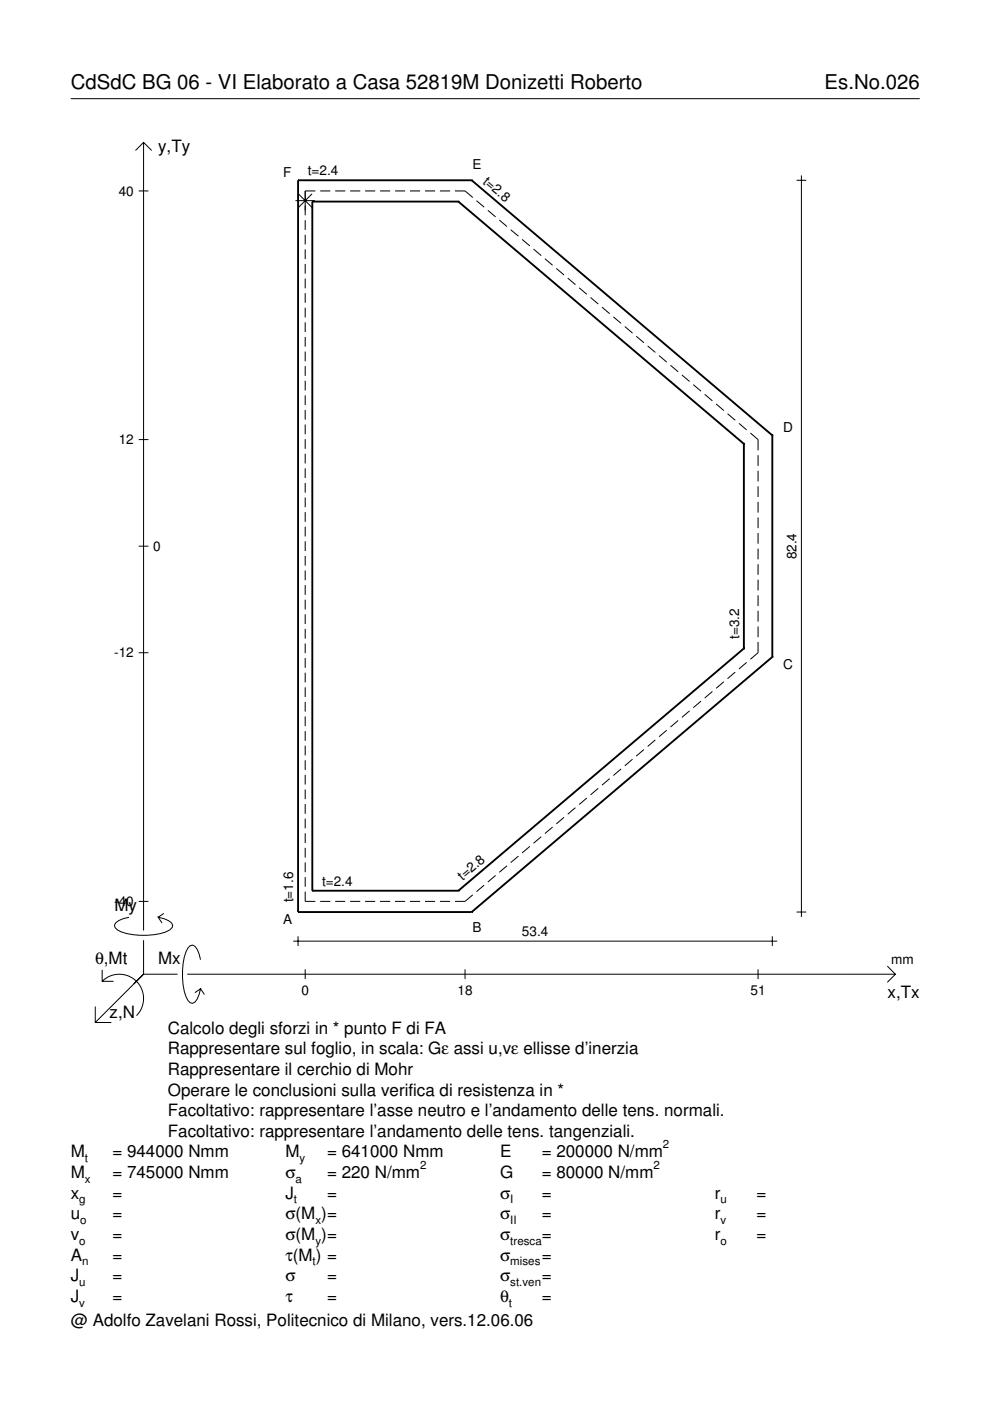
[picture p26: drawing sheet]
<svg xmlns="http://www.w3.org/2000/svg" width="210mm" height="297mm" viewBox="0 0 210 297" stroke-linecap="round" stroke-linejoin="round" font-family="sans-serif">
<defs><g id="words">
<g font-size="4.3">
<text x="15" y="18.9">CdSdC BG 06 - VI Elaborato a Casa 52819M Donizetti Roberto</text>
<text x="174.8" y="18.9">Es.No.026</text>
</g>
<g font-size="3.6">
<text x="33.5" y="32.3">y,Ty</text>
<text x="24.3" y="193.2">My</text>
<text x="20.1" y="204.5">θ,Mt</text>
<text x="33.5" y="204.5">Mx</text>
<text x="23.2" y="215.8">z,N</text>
<text x="188.2" y="211.7">x,Tx</text>
<text x="35.6" y="219.2">Calcolo degli sforzi in * punto F di FA</text>
<text x="35.6" y="227.9">Rappresentare il cerchio di Mohr</text>
<text x="35.6" y="223.5">Rappresentare sul foglio, in scala: Gε assi u,vε ellisse d’inerzia</text>
<text x="35.6" y="232.3">Operare le conclusioni sulla verifica di resistenza in *</text>
<text x="35.6" y="236.7">Facoltativo: rappresentare l’asse neutro e l’andamento delle tens. normali.</text>
<text x="15" y="245.4">M</text>
<text x="23.8" y="245.4">= 944000 Nmm</text>
<text x="35.6" y="241">Facoltativo: rappresentare l’andamento delle tens. tangenziali.</text>
<text x="60.5" y="245.4">M</text>
<text x="69.3" y="245.4">= 641000 Nmm</text>
<text x="106" y="245.4">E</text>
<text x="114.9" y="245.4">= 200000 N/mm</text>
<text x="15" y="249.8">M</text>
<text x="23.8" y="249.8">= 745000 Nmm</text>
<text x="60.5" y="249.8">σ</text>
<text x="69.3" y="249.8">= 220 N/mm</text>
<text x="106" y="249.8">G</text>
<text x="114.9" y="249.8">= 80000 N/mm</text>
<text x="15" y="254.2">x</text>
<text x="23.8" y="254.2">=</text>
<text x="60.5" y="254.2">J</text>
<text x="69.3" y="254.2">=</text>
<text x="106" y="254.2">σ</text>
<text x="114.9" y="254.2">=</text>
<text x="151.5" y="254.2">r</text>
<text x="160.4" y="254.2">=</text>
<text x="15" y="258.5">u</text>
<text x="15" y="262.9">v</text>
<text x="23.8" y="258.5">=</text>
<text x="23.8" y="262.9">=</text>
<text x="60.5" y="262.9">σ(M )=</text>
<text x="60.5" y="258.5">σ(M )=</text>
<text x="106" y="258.5">σ</text>
<text x="106" y="262.9">σ</text>
<text x="114.9" y="258.5">=</text>
<text x="114.9" y="262.9">=</text>
<text x="151.5" y="258.5">r</text>
<text x="151.5" y="262.9">r</text>
<text x="160.4" y="258.5">=</text>
<text x="160.4" y="262.9">=</text>
<text x="15" y="267.3">A</text>
<text x="23.8" y="267.3">=</text>
<text x="60.5" y="267.3">τ(M ) =</text>
<text x="106" y="267.3">σ</text>
<text x="114.9" y="267.3">=</text>
<text x="15" y="271.7">J</text>
<text x="23.8" y="271.7">=</text>
<text x="60.5" y="271.7">σ</text>
<text x="69.3" y="271.7">=</text>
<text x="106" y="271.7">σ</text>
<text x="114.9" y="271.7">=</text>
<text x="15" y="281.2">@ Adolfo Zavelani Rossi, Politecnico di Milano, vers.12.06.06</text>
<text x="15" y="276">J</text>
<text x="23.8" y="276">=</text>
<text x="60.5" y="276">τ</text>
<text x="69.3" y="276">=</text>
<text x="106" y="276">θ</text>
<text x="114.9" y="276">=</text>
</g>
<g font-size="2.9">
<text x="100.2" y="35.8">E</text>
<text x="25.2" y="41.5">40</text>
<text x="60" y="37.5">F</text>
<text x="65.3" y="37.2">t=2.4</text>
<text x="102.2" y="38.8" transform="rotate(40 102.2 38.8)">t=2.8</text>
<text x="25.2" y="94.2">12</text>
<text x="166.1" y="91.6">D</text>
<text x="32.5" y="116.8">0</text>
<text x="168.9" y="118.6" transform="rotate(-90 168.9 118.6)">82.4</text>
<text x="156.7" y="135.4" transform="rotate(-90 156.7 135.4)">t=3.2</text>
<text x="24.2" y="139.4">-12</text>
<text x="166.1" y="141.8">C</text>
<text x="62.2" y="191.3" transform="rotate(-90 62.2 191.3)">t=1.6</text>
<text x="68.3" y="187.8">t=2.4</text>
<text x="98.1" y="186.7" transform="rotate(-40 98.1 186.7)">t=2.8</text>
<text x="24.2" y="192.1">-40</text>
<text x="60" y="195.9">A</text>
<text x="100.2" y="197.6">B</text>
<text x="110.7" y="198.5">53.4</text>
<text x="189" y="204.5">mm</text>
<text x="63.9" y="210.9">0</text>
<text x="97" y="210.9">18</text>
<text x="159.1" y="210.9">51</text>
</g>
<g font-size="2.4">
<text x="140.6" y="243.4">2</text>
<text x="18" y="246.4">t</text>
<text x="18" y="250.8">x</text>
<text x="62.7" y="250.8">a</text>
<text x="63.5" y="246.4">y</text>
<text x="89.1" y="247.8">2</text>
<text x="138.6" y="247.8">2</text>
<text x="16.8" y="255.2">g</text>
<text x="62.3" y="255.2">t</text>
<text x="108.2" y="255.2">I</text>
<text x="152.7" y="255.2">u</text>
<text x="16.8" y="263.9">o</text>
<text x="17" y="259.5">o</text>
<text x="66.9" y="259.5">x</text>
<text x="66.9" y="263.9">y</text>
<text x="108.2" y="259.5">II</text>
<text x="108.2" y="263.9">tresca</text>
<text x="152.7" y="259.5">v</text>
<text x="152.7" y="263.9">o</text>
<text x="17.4" y="268.3">n</text>
<text x="66.3" y="268.3">t</text>
<text x="108.2" y="268.3">mises</text>
<text x="16.8" y="272.7">u</text>
<text x="108.2" y="272.7">st.ven</text>
<text x="16.8" y="277">v</text>
<text x="107.9" y="277">t</text>
</g>
</g></defs>
<g fill="none" stroke="#000" stroke-width=".21">
<path d="M15 20.9h180M28.7 31.9l1.7-1.7 1.8 1.7M30.4 30.2v167.1M168.9 38.2h2M169.9 37.2v157.2M29.4 40.5h2.1M62.6 42.5h4.2M63.2 41.1l3 2.9M64.7 46.7v2M64.7 49.8v2M64.7 52.9v2M64.7 56v2"/>
<path d="M64.7 59.1v2M66.2 41.1l-3 2.9M66.9 40.5h-2.2v5.1M67.9 40.5h2.1M71.1 40.5h2.1M74.2 40.5h2.2M77.4 40.5h2.1M80.6 40.5h2.1M83.8 40.5h2.1M86.9 40.5h2.2M90.1 40.5h2.1M93.3 40.5h2.1"/>
<path d="M96.5 40.5h2.1l1.6 1.4M101 42.5l1.7 1.4M103.4 44.6l1.7 1.4M105.9 46.6l1.6 1.4M108.3 48.7l1.6 1.4M110.7 50.8l1.6 1.3M113.1 52.8l1.7 1.4M115.5 54.9l1.7 1.3M118 56.9l1.6 1.4M120.4 59l1.6 1.4M64.7 62.2v2M64.7 65.2v2.1"/>
<path d="M64.7 68.3v2.1M64.7 71.4v2.1M64.7 74.5v2.1M64.7 77.6v2.1M122.8 61l1.6 1.4M125.2 63.1l1.6 1.4M127.6 65.1l1.7 1.4M130.1 67.2l1.6 1.4M132.5 69.2l1.6 1.4M134.9 71.3l1.6 1.4M137.3 73.3l1.6 1.4M139.7 75.4l1.7 1.4"/>
<path d="M142.2 77.4l1.6 1.4M144.6 79.5l1.6 1.4M29.4 93.2h2.1M64.7 80.7v2.1M64.7 83.8v2.1M64.7 86.9v2.1M64.7 90v2.1M64.7 93.1v2.1M64.7 96.2v2.1M64.7 99.3v2.1M147 81.6l1.6 1.3M149.4 83.6l1.6 1.4"/>
<path d="M151.8 85.7l1.7 1.3M154.3 87.7l1.6 1.4M156.7 89.8l1.6 1.4M159.1 91.8l1.6 1.4v2.3M160.7 96.5v2.3M160.7 99.8v2.3M29.4 115.8h2.1M64.7 102.4v2.1M64.7 105.5v2M64.7 108.6v2M64.7 111.7v2M64.7 114.8v2"/>
<path d="M64.7 117.9v2M160.7 103.1v2.3M160.7 106.4v2.3M160.7 109.7v2.3M160.7 113v2.3M160.7 116.3v2.3M160.7 119.6v2.3M29.4 138.4h2.1M64.7 121v2M64.7 124.1v2M64.7 127.1v2.1M64.7 130.2v2.1"/>
<path d="M64.7 133.3v2.1M64.7 136.4v2.1M64.7 139.5v2.1M160.7 122.9v2.3M160.7 126.2v2.3M160.7 129.5v2.3M160.7 132.8v2.3M160.7 136.1v2.3l-1.6 1.4M64.7 142.6v2.1M64.7 145.7v2.1M64.7 148.8v2.1M64.7 151.9v2.1"/>
<path d="M64.7 155v2.1M64.7 158.1v2.1M136.5 158.9l-1.6 1.4M138.9 156.9l-1.6 1.4M141.4 154.8l-1.7 1.4M143.8 152.8l-1.6 1.4M146.2 150.7l-1.6 1.4M148.6 148.7l-1.6 1.3M151 146.6l-1.6 1.4M153.5 144.6l-1.7 1.3M155.9 142.5l-1.6 1.4M158.3 140.4l-1.6 1.4"/>
<path d="M64.7 161.2v2.1M64.7 164.3v2.1M64.7 167.4v2M64.7 170.5v2M64.7 173.6v2M64.7 176.7v2M64.7 179.8v2M112.3 179.5l-1.6 1.3M114.8 177.4l-1.7 1.4M117.2 175.4l-1.7 1.3M119.6 173.3l-1.6 1.4M122 171.2l-1.6 1.4"/>
<path d="M124.4 169.2l-1.6 1.4M126.8 167.1l-1.6 1.4M129.3 165.1l-1.7 1.4M131.7 163l-1.6 1.4M134.1 161l-1.6 1.4M27.3 194.5a3.6 3.6 0 0 0-3 1.7l.1 .5a5.6 5.6 0 0 0 3.8 1.5 13.4 13.4 0 0 0 7.8-1l.5-.5 .1-.5a3.6 3.6 0 0 0-3.1-1.7l.8 1.2M29.4 191.1h2.1M30.4 199.3v7.3M34.7 193.7l-1.2 .8M62.2 199.5h102.6M63.2 198.5v2.1M64.7 189v2.1h2.2"/>
<path d="M64.7 182.9v2M64.7 186v2M67.9 191.1h2.1M71.1 191.1h2.1M74.2 191.1h2.2M77.4 191.1h2.1M80.6 191.1h2.1M83.8 191.1h2.1M86.9 191.1h2.2M90.1 191.1h2.1M93.3 191.1h2.1M100.2 189.7l-1.6 1.4h-2.1"/>
<path d="M102.7 187.7l-1.7 1.4M105.1 185.6l-1.7 1.4M107.5 183.6l-1.6 1.4M109.9 181.5l-1.6 1.4M163.7 198.5v2.1M168.9 193.4h2M20.2 213.4v3.4h3.4M21.7 208.1a5.1 5.1 0 0 1 7.2 0 5.1 5.1 0 0 1 0 7.2M21.7 205.6v2.5h2.4M30.4 206.6l-10.2 10.2M30.4 206.6h7.2M39.7 206.6h150.1"/>
<path d="M42.5 203.5a3.6 3.6 0 0 0-1.7-3.1l-.5 .1a5.7 5.7 0 0 0-1.5 3.8 13.3 13.3 0 0 0 1 7.8l.5 .5 .5 .1a3.6 3.6 0 0 0 1.7-3.1l-1.2 .9M42.5 209.6l.8 1.3M64.7 205.5v2.1M98.6 205.5v2.1M160.7 205.5v2.1M188.1 204.8l1.7 1.8-1.7 1.7"/>
</g>
<g fill="none" stroke="#000" stroke-width=".4">
<path d="M63.2 38.2h.1M63.2 38.2h36.8M63.2 38.2v155.2M100 38.2h.1M100 38.2l63.7 54.1M66.2 42.7h.1M66.2 42.7h31M66.2 42.7v146.2M97.2 42.7h.1M97.2 42.7l60.5 51.4M157.7 94.1h.1M157.7 94.1v43.4"/>
<path d="M163.7 92.3h.1M163.7 92.3v47M157.7 137.5h.1M157.7 137.5l-60.5 51.4M163.7 139.3h.1M163.7 139.3l-63.7 54.1M63.2 193.4h.1M63.2 193.4h36.8M66.2 188.9h.1M66.2 188.9h31M97.2 188.9h.1M100 193.4h.1"/>
</g>
<use href="#words"/>
</svg>
